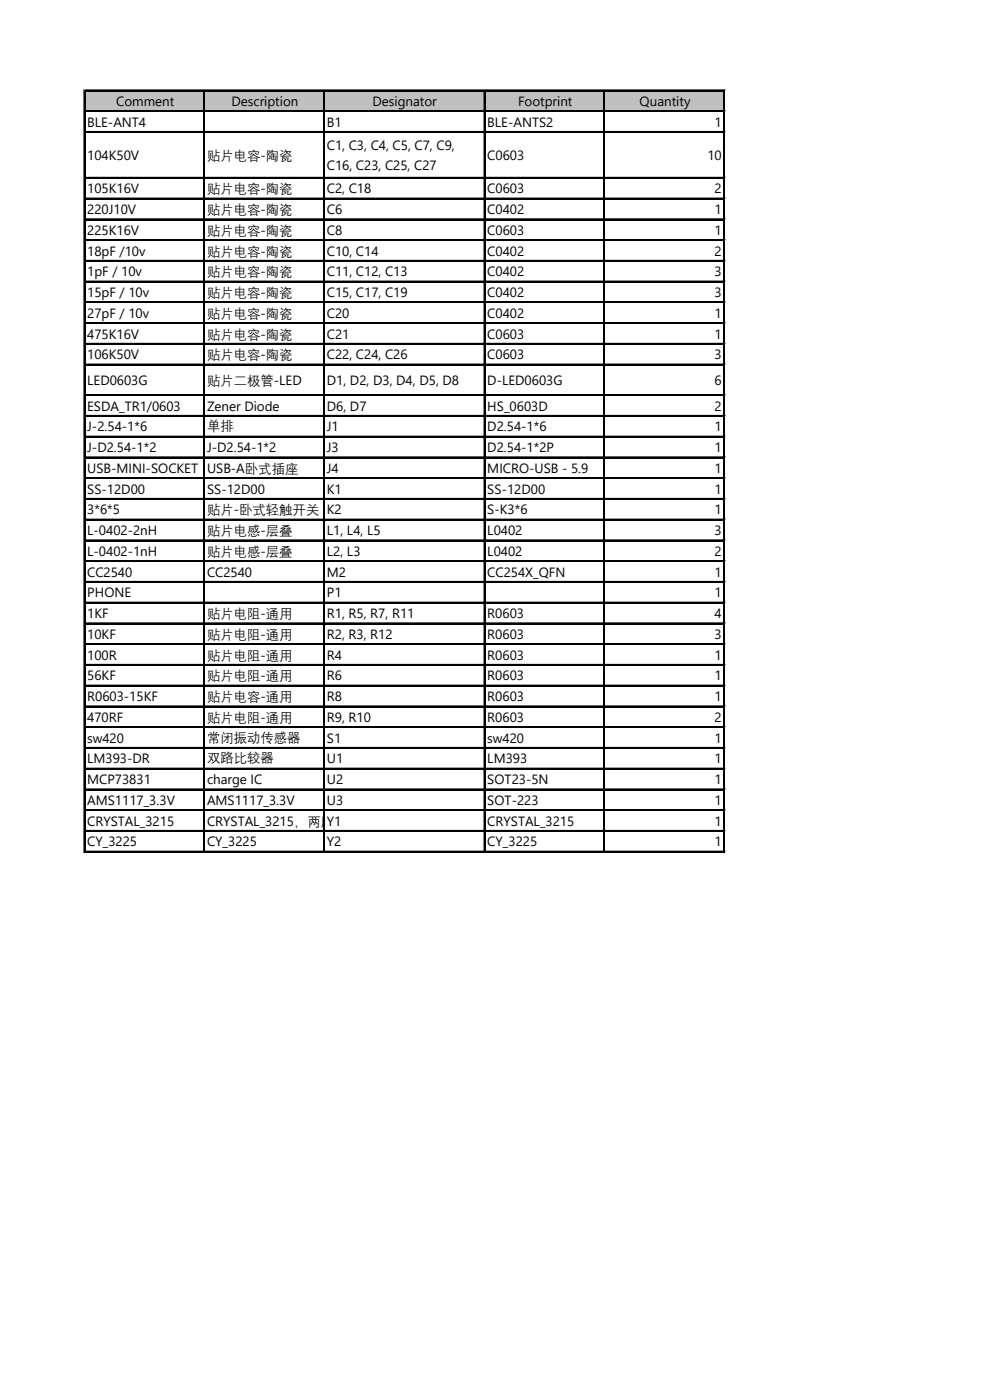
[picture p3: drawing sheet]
<svg xmlns="http://www.w3.org/2000/svg" width="210mm" height="297mm" viewBox="0 0 210 297" stroke-linecap="round" stroke-linejoin="round" font-family="sans-serif">
<defs><g id="words">
<g font-size="2.8">
<text x="24.6" y="22.5">Comment</text>
<text x="49.1" y="22.5">Description</text>
<text x="79" y="22.5">Designator</text>
<text x="109.9" y="22.5">Footprint</text>
<text x="135.7" y="22.5">Quantity</text>
<text x="18.5" y="26.9">BLE-ANT4</text>
<text x="69.3" y="26.9">B1</text>
<text x="103.4" y="26.9">BLE-ANTS2</text>
<text x="151.5" y="26.9">1</text>
<text x="18.5" y="34">104K50V</text>
<text x="43.9" y="34">贴片电容-陶瓷</text>
<text x="69.3" y="31.8">C1, C3, C4, C5, C7, C9,</text>
<text x="103.4" y="34">C0603</text>
<text x="150" y="34">10</text>
<text x="18.5" y="41">105K16V</text>
<text x="43.9" y="41">贴片电容-陶瓷</text>
<text x="69.3" y="36.1">C16, C23, C25, C27</text>
<text x="69.3" y="41">C2, C18</text>
<text x="103.4" y="41">C0603</text>
<text x="151.5" y="41">2</text>
<text x="18.5" y="45.4">220J10V</text>
<text x="43.9" y="45.4">贴片电容-陶瓷</text>
<text x="69.3" y="45.4">C6</text>
<text x="103.4" y="45.4">C0402</text>
<text x="151.5" y="45.4">1</text>
<text x="18.5" y="49.8">225K16V</text>
<text x="43.9" y="49.8">贴片电容-陶瓷</text>
<text x="69.3" y="49.8">C8</text>
<text x="103.4" y="49.8">C0603</text>
<text x="151.5" y="49.8">1</text>
<text x="18.5" y="54.2">18pF /10v</text>
<text x="18.5" y="58.6">1pF / 10v</text>
<text x="43.9" y="54.2">贴片电容-陶瓷</text>
<text x="43.9" y="58.6">贴片电容-陶瓷</text>
<text x="69.3" y="54.2">C10, C14</text>
<text x="69.3" y="58.6">C11, C12, C13</text>
<text x="103.4" y="54.2">C0402</text>
<text x="103.4" y="58.6">C0402</text>
<text x="151.5" y="54.2">2</text>
<text x="151.5" y="58.6">3</text>
<text x="18.5" y="63">15pF / 10v</text>
<text x="43.9" y="63">贴片电容-陶瓷</text>
<text x="69.3" y="63">C15, C17, C19</text>
<text x="103.4" y="63">C0402</text>
<text x="151.5" y="63">3</text>
<text x="18.5" y="67.4">27pF / 10v</text>
<text x="18.5" y="71.8">475K16V</text>
<text x="43.9" y="67.4">贴片电容-陶瓷</text>
<text x="43.9" y="71.8">贴片电容-陶瓷</text>
<text x="69.3" y="67.4">C20</text>
<text x="69.3" y="71.8">C21</text>
<text x="103.4" y="67.4">C0402</text>
<text x="103.4" y="71.8">C0603</text>
<text x="151.5" y="67.4">1</text>
<text x="151.5" y="71.8">1</text>
<text x="18.5" y="76.2">106K50V</text>
<text x="43.9" y="76.2">贴片电容-陶瓷</text>
<text x="69.3" y="76.2">C22, C24, C26</text>
<text x="103.4" y="76.2">C0603</text>
<text x="151.5" y="76.2">3</text>
<text x="18.5" y="81.7">LED0603G</text>
<text x="43.9" y="81.7">贴片二极管-LED</text>
<text x="69.3" y="81.7">D1, D2, D3, D4, D5, D8</text>
<text x="103.4" y="81.7">D-LED0603G</text>
<text x="151.5" y="81.7">6</text>
<text x="18.5" y="87.1">ESDA_TR1/0603</text>
<text x="43.9" y="87.1">Zener Diode</text>
<text x="69.3" y="87.1">D6, D7</text>
<text x="103.4" y="87.1">HS_0603D</text>
<text x="151.5" y="87.1">2</text>
<text x="18.5" y="91.5">J-2.54-1*6</text>
<text x="18.5" y="95.9">J-D2.54-1*2</text>
<text x="43.9" y="91.3">单排</text>
<text x="43.9" y="95.9">J-D2.54-1*2</text>
<text x="69.3" y="91.5">J1</text>
<text x="69.3" y="95.9">J3</text>
<text x="103.4" y="91.5">D2.54-1*6</text>
<text x="103.4" y="95.9">D2.54-1*2P</text>
<text x="151.5" y="91.5">1</text>
<text x="151.5" y="95.9">1</text>
<text x="18.5" y="100.3">USB-MINI-SOCKET</text>
<text x="43.9" y="100.3">USB-A卧式插座</text>
<text x="69.3" y="100.3">J4</text>
<text x="103.4" y="100.3">MICRO-USB - 5.9</text>
<text x="151.5" y="100.3">1</text>
<text x="18.5" y="104.8">SS-12D00</text>
<text x="43.9" y="104.8">SS-12D00</text>
<text x="69.3" y="104.8">K1</text>
<text x="103.4" y="104.8">SS-12D00</text>
<text x="151.5" y="104.8">1</text>
<text x="18.5" y="109.2">3*6*5</text>
<text x="18.5" y="113.6">L-0402-2nH</text>
<text x="43.9" y="109.2">贴片-卧式轻触开关</text>
<text x="43.9" y="113.6">贴片电感-层叠</text>
<text x="69.3" y="109.2">K2</text>
<text x="69.3" y="113.6">L1, L4, L5</text>
<text x="103.4" y="109.2">S-K3*6</text>
<text x="103.4" y="113.6">L0402</text>
<text x="151.5" y="109.2">1</text>
<text x="151.5" y="113.6">3</text>
<text x="18.5" y="118">L-0402-1nH</text>
<text x="43.9" y="118">贴片电感-层叠</text>
<text x="69.3" y="118">L2, L3</text>
<text x="103.4" y="118">L0402</text>
<text x="151.5" y="118">2</text>
<text x="18.5" y="122.4">CC2540</text>
<text x="43.9" y="122.4">CC2540</text>
<text x="69.3" y="122.4">M2</text>
<text x="103.4" y="122.4">CC254X_QFN</text>
<text x="151.5" y="122.4">1</text>
<text x="18.5" y="126.8">PHONE</text>
<text x="18.5" y="131.2">1KF</text>
<text x="43.9" y="131.2">贴片电阻-通用</text>
<text x="69.3" y="126.8">P1</text>
<text x="69.3" y="131.2">R1, R5, R7, R11</text>
<text x="103.4" y="131.2">R0603</text>
<text x="151.5" y="126.8">1</text>
<text x="151.5" y="131.2">4</text>
<text x="18.5" y="135.6">10KF</text>
<text x="43.9" y="135.6">贴片电阻-通用</text>
<text x="69.3" y="135.6">R2, R3, R12</text>
<text x="103.4" y="135.6">R0603</text>
<text x="151.5" y="135.6">3</text>
<text x="18.5" y="140">100R</text>
<text x="43.9" y="140">贴片电阻-通用</text>
<text x="69.3" y="140">R4</text>
<text x="103.4" y="140">R0603</text>
<text x="151.5" y="140">1</text>
<text x="18.5" y="144.4">56KF</text>
<text x="18.5" y="148.8">R0603-15KF</text>
<text x="43.9" y="144.4">贴片电阻-通用</text>
<text x="43.9" y="148.8">贴片电容-通用</text>
<text x="69.3" y="144.4">R6</text>
<text x="69.3" y="148.8">R8</text>
<text x="103.4" y="144.4">R0603</text>
<text x="103.4" y="148.8">R0603</text>
<text x="151.5" y="144.4">1</text>
<text x="151.5" y="148.8">1</text>
<text x="18.5" y="153.2">470RF</text>
<text x="43.9" y="153.2">贴片电阻-通用</text>
<text x="69.3" y="153.2">R9, R10</text>
<text x="103.4" y="153.2">R0603</text>
<text x="151.5" y="153.2">2</text>
<text x="18.5" y="157.6">sw420</text>
<text x="18.5" y="162">LM393-DR</text>
<text x="43.9" y="157.3">常闭振动传感器</text>
<text x="43.9" y="161.7">双路比较器</text>
<text x="69.3" y="157.6">S1</text>
<text x="69.3" y="162">U1</text>
<text x="103.4" y="157.6">sw420</text>
<text x="103.4" y="162">LM393</text>
<text x="151.5" y="157.6">1</text>
<text x="151.5" y="162">1</text>
<text x="18.5" y="166.4">MCP73831</text>
<text x="43.9" y="166.4">charge IC</text>
<text x="69.3" y="166.4">U2</text>
<text x="103.4" y="166.4">SOT23-5N</text>
<text x="151.5" y="166.4">1</text>
<text x="18.5" y="170.8">AMS1117_3.3V</text>
<text x="43.9" y="170.8">AMS1117_3.3V</text>
<text x="69.3" y="170.8">U3</text>
<text x="103.4" y="170.8">SOT-223</text>
<text x="151.5" y="170.8">1</text>
<text x="18.5" y="175.2">CRYSTAL_3215</text>
<text x="18.5" y="179.6">CY_3225</text>
<text x="43.9" y="175.2">CRYSTAL_3215，两脚</text>
<text x="43.9" y="179.6">CY_3225</text>
<text x="69.3" y="175.2">Y1</text>
<text x="69.3" y="179.6">Y2</text>
<text x="103.4" y="175.2">CRYSTAL_3215</text>
<text x="103.4" y="179.6">CY_3225</text>
<text x="151.5" y="175.2">1</text>
<text x="151.5" y="179.6">1</text>
</g>
</g></defs>
<path d="M18.1 19.3h135.6v4.4h-135.6z" fill-rule="evenodd" fill="#c0c0c0"/>
<g fill="none" stroke="#000" stroke-width=".21">
<path d="M17.8 19.1v161.8M18.1 19.1h135.7M43.2 19.4v161.5M68.6 19.4v161.5M102.7 19.4v161.5M128.1 19.4v161.5M153.5 19.4v161.5M18.1 23.5h135.7M18.1 27.9h135.7M18.1 37.6h135.7M18.1 42h135.7M18.1 46.4h135.7"/>
<path d="M18.1 50.8h135.7M18.1 55.2h135.7M18.1 59.6h135.7M18.1 64h135.7M18.1 68.4h135.7M18.1 72.8h135.7M18.1 77.2h135.7M18.1 83.7h135.7M18.1 88.1h135.7M18.1 92.5h135.7M18.1 96.9h135.7M18.1 101.3h135.7"/>
<path d="M18.1 105.7h135.7M18.1 110.1h135.7M18.1 114.6h135.7M18.1 119h135.7M18.1 123.4h135.7M18.1 127.8h135.7M18.1 132.2h135.7M18.1 136.6h135.7M18.1 141h135.7M18.1 145.4h135.7M18.1 149.8h135.7M18.1 154.2h135.7"/>
<path d="M18.1 158.6h135.7M18.1 163h135.7M18.1 167.4h135.7M18.1 171.8h135.7M18.1 176.2h135.7M18.1 180.6h135.7"/>
</g>
<g fill="none" stroke="#000" stroke-width=".34">
<path d="M17.9 19.1v161.8M18.1 19.2h135.7M43.4 19.4v161.5M68.8 19.4v161.5M102.8 19.4v161.5M128.2 19.4v161.5M153.6 19.4v161.5M18.1 23.6h135.7M18.1 28h135.7M18.1 37.8h135.7M18.1 42.2h135.7M18.1 46.6h135.7"/>
<path d="M18.1 51h135.7M18.1 55.4h135.7M18.1 59.8h135.7M18.1 64.2h135.7M18.1 68.6h135.7M18.1 73h135.7M18.1 77.4h135.7M18.1 83.9h135.7M18.1 88.3h135.7M18.1 92.7h135.7M18.1 97.1h135.7M18.1 101.5h135.7"/>
<path d="M18.1 105.9h135.7M18.1 110.3h135.7M18.1 114.7h135.7M18.1 119.1h135.7M18.1 123.5h135.7M18.1 127.9h135.7M18.1 132.3h135.7M18.1 136.7h135.7M18.1 141.1h135.7M18.1 145.5h135.7M18.1 149.9h135.7M18.1 154.3h135.7"/>
<path d="M18.1 158.7h135.7M18.1 163.1h135.7M18.1 167.5h135.7M18.1 171.9h135.7M18.1 176.3h135.7M18.1 180.7h135.7"/>
</g>
<use href="#words"/>
</svg>
